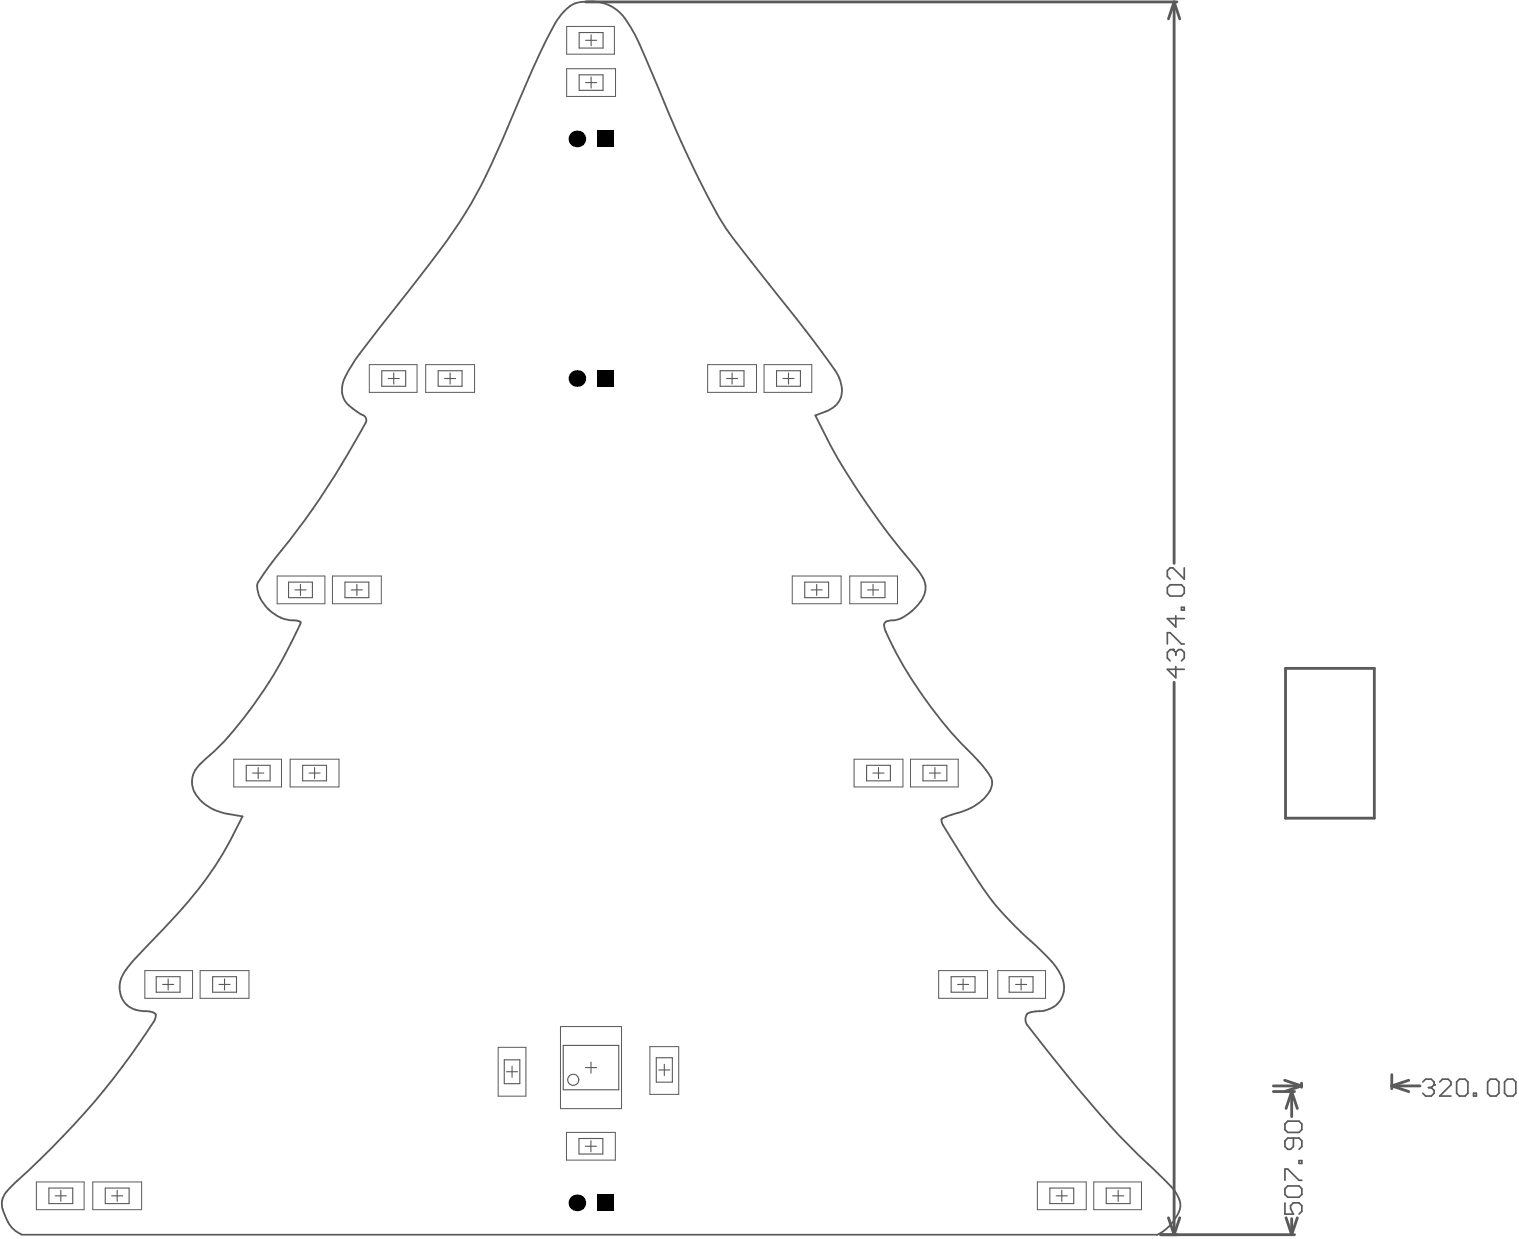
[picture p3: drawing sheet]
<svg xmlns="http://www.w3.org/2000/svg" width="455mm" height="371mm" viewBox="0 0 455 371" stroke-linecap="round" stroke-linejoin="round" font-family="sans-serif">
<g fill="none" stroke="#5a5a5a" stroke-width=".33">
<path d="M173.7 9.8h7.1v4.6h-7.1zM175.6 12.1h3.3M177.2 10.4v3.3M173.7 22.4h7.1v4.7h-7.1zM175.6 24.8h3.3M177.2 23.1v3.3M114.5 111.2h7.1v4.6h-7.1zM116.4 113.5h3.3M118.1 111.8v3.3M131.4 111.2h7.1v4.6h-7.1zM133.3 113.5h3.3M135 111.8v3.3"/>
<path d="M215.9 111.2h7.2v4.6h-7.2zM217.8 113.5h3.4M219.5 111.8v3.3M232.8 111.2h7.2v4.6h-7.2zM234.7 113.5h3.4M236.4 111.8v3.3M86.5 174.5h7.2v4.7h-7.2zM88.4 176.9h3.4M90.1 175.2v3.3M103.4 174.5h7.2v4.7h-7.2zM105.3 176.9h3.4M107 175.2v3.3"/>
<path d="M241.3 174.5h7.1v4.7h-7.1zM243.2 176.9h3.3M244.9 175.2v3.3M258.2 174.5h7.1v4.7h-7.1zM260.1 176.9h3.3M261.8 175.2v3.3M73.8 229.5h7.2v4.6h-7.2zM75.7 231.8h3.4M77.4 230.1v3.3M90.7 229.5h7.2v4.6h-7.2zM92.7 231.8h3.3M94.3 230.1v3.3"/>
<path d="M259.8 229.5h7.2v4.6h-7.2zM261.7 231.8h3.4M263.4 230.1v3.3M276.7 229.5h7.2v4.6h-7.2zM278.6 231.8h3.4M280.3 230.1v3.3M46.8 292.8h7.2v4.7h-7.2zM48.7 295.2h3.4M50.4 293.5v3.3M63.7 292.8h7.2v4.7h-7.2zM65.7 295.2h3.3M67.3 293.5v3.3"/>
<path d="M285.2 292.8h7.1v4.7h-7.1zM287.1 295.2h3.3M288.8 293.5v3.3M302.6 292.8h7.1v4.7h-7.1zM304.5 295.2h3.3M306.2 293.5v3.3M151.2 317.7h4.7v7.2h-4.7zM153.5 319.7v3.3M168.9 313.4h16.6v13.3h-16.6zM177.2 318.4v3.3M196.8 317.1h4.8v7.4h-4.8zM199.2 319.1v3.4"/>
<path d="M151.9 321.3h3.3M175.5 320.1h3.4M197.5 320.8h3.3M14.7 356.2h7.1v4.7h-7.1zM16.6 358.5h3.3M18.2 356.9v3.3M31.6 356.2h7.1v4.7h-7.1zM33.5 358.5h3.3M35.1 356.9v3.3M173.6 341.3h7.1v4.7h-7.1zM175.5 343.7h3.3M177.2 342v3.3"/>
<path d="M314.8 356.2h7.1v4.7h-7.1zM316.7 358.5h3.3M318.4 356.9v3.3M331.7 356.2h7.1v4.7h-7.1zM333.6 358.5h3.3M335.3 356.9v3.3"/>
<circle cx="171.9" cy="323.7" r="1.66"/>
</g>
<g fill="none" stroke="#5a5a5a" stroke-width=".3">
<path d="M169.9 7.9h14.3v8.3h-14.3zM169.9 20.6h14.7v8.3h-14.7zM110.7 109.3h14.3v8.3h-14.3zM127.6 109.3h14.7v8.3h-14.7zM212.2 109.3h14.6v8.3h-14.6zM229.1 109.3h14.3v8.3h-14.3zM83.1 172.7h14.3v8.3h-14.3zM99.7 172.7h14.6v8.3h-14.6zM237.5 172.7h14.7v8.3h-14.7zM254.8 172.7h14.3v8.3h-14.3zM70.1 227.6h14.3v8.3h-14.3zM87 227.6h14.6v8.3h-14.6z"/>
<path d="M256.1 227.6h14.6v8.3h-14.6zM273 227.6h14.3v8.3h-14.3zM43.4 291h14.3v8.3h-14.3zM60 291h14.6v8.3h-14.6zM281.4 291h14.7v8.3h-14.7zM299.2 291h14.3v8.3h-14.3zM149.4 314h8.3v14.6h-8.3zM168 307.8h18.4v24.6h-18.4zM194.9 313.8h8.6v14.3h-8.6zM169.8 339.5h14.7v8.3h-14.7zM10.9 354.4h14.3v8.3h-14.3zM27.8 354.4h14.7v8.3h-14.7z"/>
<path d="M311 354.4h14.7v8.3h-14.7zM327.9 354.4h14.3v8.3h-14.3z"/>
</g>
<g fill="none" stroke="#5a5a5a" stroke-width=".85">
<path d="M175.6 .6h177.3M352 .6l1.7 5.1M352 .6l-1.7 5.1M352 .6v168.3M352 204.6v165.6M385.4 200.4h26.7v44.9h-26.7zM381.8 325.6h8.4M381.8 327.3h6.3M385.2 323.9l5 1.7M387.3 327.3l1.7 5M387.3 327.3l-1.7 5M387.3 327.3v7.5"/>
<path d="M390.2 325.6l-5 1.7M390.2 324.7v1.3M417.3 325.6l5.1 1.7M417.3 325.6h8.4M417.3 322.2v4.2M422.4 323.9l-5.1 1.7M348 370.2h40.1M350.3 365.1l1.7 5.1M353.7 365.1l-1.7 5.1M385.6 365.1l1.7 5.1M387.3 365.4v4.8M389 365.1l-1.7 5.1"/>
</g>
<path d="M426.6 324.4l.8-.8h1.7l.9 .8v.8" fill="none" stroke="#5a5a5a" stroke-width=".51"/>
<circle cx="430" cy="325.2" r=".25" fill="#5a5a5a"/>
<g fill="none" stroke="#5a5a5a" stroke-width=".51">
<path d="M351.7 194.8h-.9l-.8 .8v1.7l.8 .8M352.5 199.8v3.4l-2.5-2.5h5.1M385.3 337l.8-.9h3.4l.8 .9v1.7l-.8 .8h-3.4l-.8-.8zM428.3 326.1h.8M429.1 326.1l.9 .8v.9l-.9 .8h-1.7l-.8-.8M430 325.2l-.9 .9M431.7 324.4l.8-.8h1.7l.8 .8v.8l-3.3 3.4h3.3M436.7 324.4l.9-.8h1.7l.8 .8v3.4l-.8 .8h-1.7l-.9-.8zM441.8 327.8h.9v.8h-.9zM446.9 323.6h1.7l.8 .8v3.4l-.8 .8h-1.7l-.9-.8v-3.4zM451.9 323.6h1.7l.9 .8v3.4l-.9 .8h-1.7l-.8-.8v-3.4zM385.3 353.9v-3.4h.8l3.4 3.4h.8"/>
<path d="M385.3 356.4l.8-.8h3.4l.8 .8v1.7l-.8 .8h-3.4l-.8-.8zM387.8 341.2v2.5l-.9 .9h-.8l-.8-.9v-1.6l.8-.9h3.4l.8 .9v1.6l-.8 .9M389.5 348h.8v.8h-.8zM385.3 360.6v3.4h2.5l-.9-1.7v-.8l.9-.9h1.7l.8 .9v1.7l-.8 .8"/>
</g>
<circle cx="351.7" cy="194.8" r=".25" fill="#5a5a5a"/>
<path d="M350 176.2l.8-.9h3.4l.9 .9v1.7l-.9 .8h-3.4l-.8-.8zM355.1 170.3v3.3l-3.4-3.3h-.9l-.8 .8v1.7l.8 .8M350 193.1v-3.4h.8l3.4 3.4h.9M351.7 194.8l.8 .8M352.5 184.6v3.4l-2.5-2.5h5.1M352.5 195.6v.9M352.5 195.6l.9-.8h.8l.9 .8v1.7l-.9 .8M354.2 182.1h.9v.8h-.9zM6.4 370.2h340.5" fill="none" stroke="#5a5a5a" stroke-width=".51"/>
<path d="M177.5 .5a12.7 12.7 0 0 1 11.5 7.4 208.4 208.4 0 0 1 9.2 20.4l6.1 14.3 6.4 13.3a105.5 105.5 0 0 0 15.7 24l18.9 24.2a59.4 59.4 0 0 1 6.5 9.6 6.8 6.8 0 0 1-4.2 9.7l-3.1 1.2 3.6 7.1a233.6 233.6 0 0 0 27.6 39.9 6.8 6.8 0 0 1-.4 9.7 11.6 11.6 0 0 1-9.2 4.9 1.49 1.49 0 0 0-.8 2.3l.9 2.1a132.6 132.6 0 0 0 27.4 37.8l2.3 2.8a5 5 0 0 1-.2 7.5 19.8 19.8 0 0 1-10.8 5.7l-1.5 .6a1.09 1.09 0 0 0-1.1 .5 1.09 1.09 0 0 0 .2 1.3l10.1 16.3a96.3 96.3 0 0 0 19.3 21.6l1.4 1.4a16.9 16.9 0 0 1 5.7 9.5 7.7 7.7 0 0 1-8.6 7.7l-1.2 .2a2.01 2.01 0 0 0-1.7 2.9l.5 1 4.3 5.4 13.1 16.2a244.2 244.2 0 0 0 23.6 24.6 13.2 13.2 0 0 1 4.9 7.3 10.7 10.7 0 0 1-4 7.4l-3 2M177.5 .5a9.9 9.9 0 0 0-7 1.7 23.8 23.8 0 0 0-6.3 9l-4.7 9.9-8.4 19.7a153.5 153.5 0 0 1-24.4 41l-10.5 13.5a130.1 130.1 0 0 0-12.4 17.1 7.1 7.1 0 0 0 2.5 10.5l1.5 1a3.6 3.6 0 0 1 2 1.8l-.1 .9-1.2 2.2-8.7 14.6a305.8 305.8 0 0 1-19.8 27.3l-1.4 2a4.7 4.7 0 0 0-1.5 3.5 12 12 0 0 0 12.1 9.9 .69 .69 0 0 1 .8 .3 .69 .69 0 0 1 0 .7l-3.3 6.8a125.4 125.4 0 0 1-22.5 31.4 21.9 21.9 0 0 0-6.1 6.5 7.6 7.6 0 0 0 3 9.1l2 1.3 2.8 1.2 6.8 1.4-2.8 5.6a95.5 95.5 0 0 1-9.1 14.4M60.8 264.8l-6 7.4-9 9.7a56.7 56.7 0 0 0-9.1 10.6 7.2 7.2 0 0 0 .2 7.5 7.2 7.2 0 0 0 6.8 3.2l1.6 .2a1.35 1.35 0 0 1 1.3 .7 1.35 1.35 0 0 1-.1 1.4l-7.6 11.3-9 11.7-9.7 10.8-10.3 10.3a59.9 59.9 0 0 0-8.7 8.9 6.5 6.5 0 0 0 .4 6.3 8.7 8.7 0 0 0 4.8 5.2" fill="none" stroke="#5a5a5a" stroke-width=".54"/>
<g fill="#000">
<path d="M178.9 39.2h5v5h-5z" fill-rule="evenodd"/>
<path d="M178.9 111h5v5h-5z" fill-rule="evenodd"/>
<path d="M178.9 358.2h5v4.9h-5z" fill-rule="evenodd"/>
</g>
<g fill="#000">
<circle cx="173" cy="41.7" r="2.5"/>
<circle cx="173" cy="113.5" r="2.5"/>
<circle cx="173" cy="360.6" r="2.5"/>
</g>
</svg>
